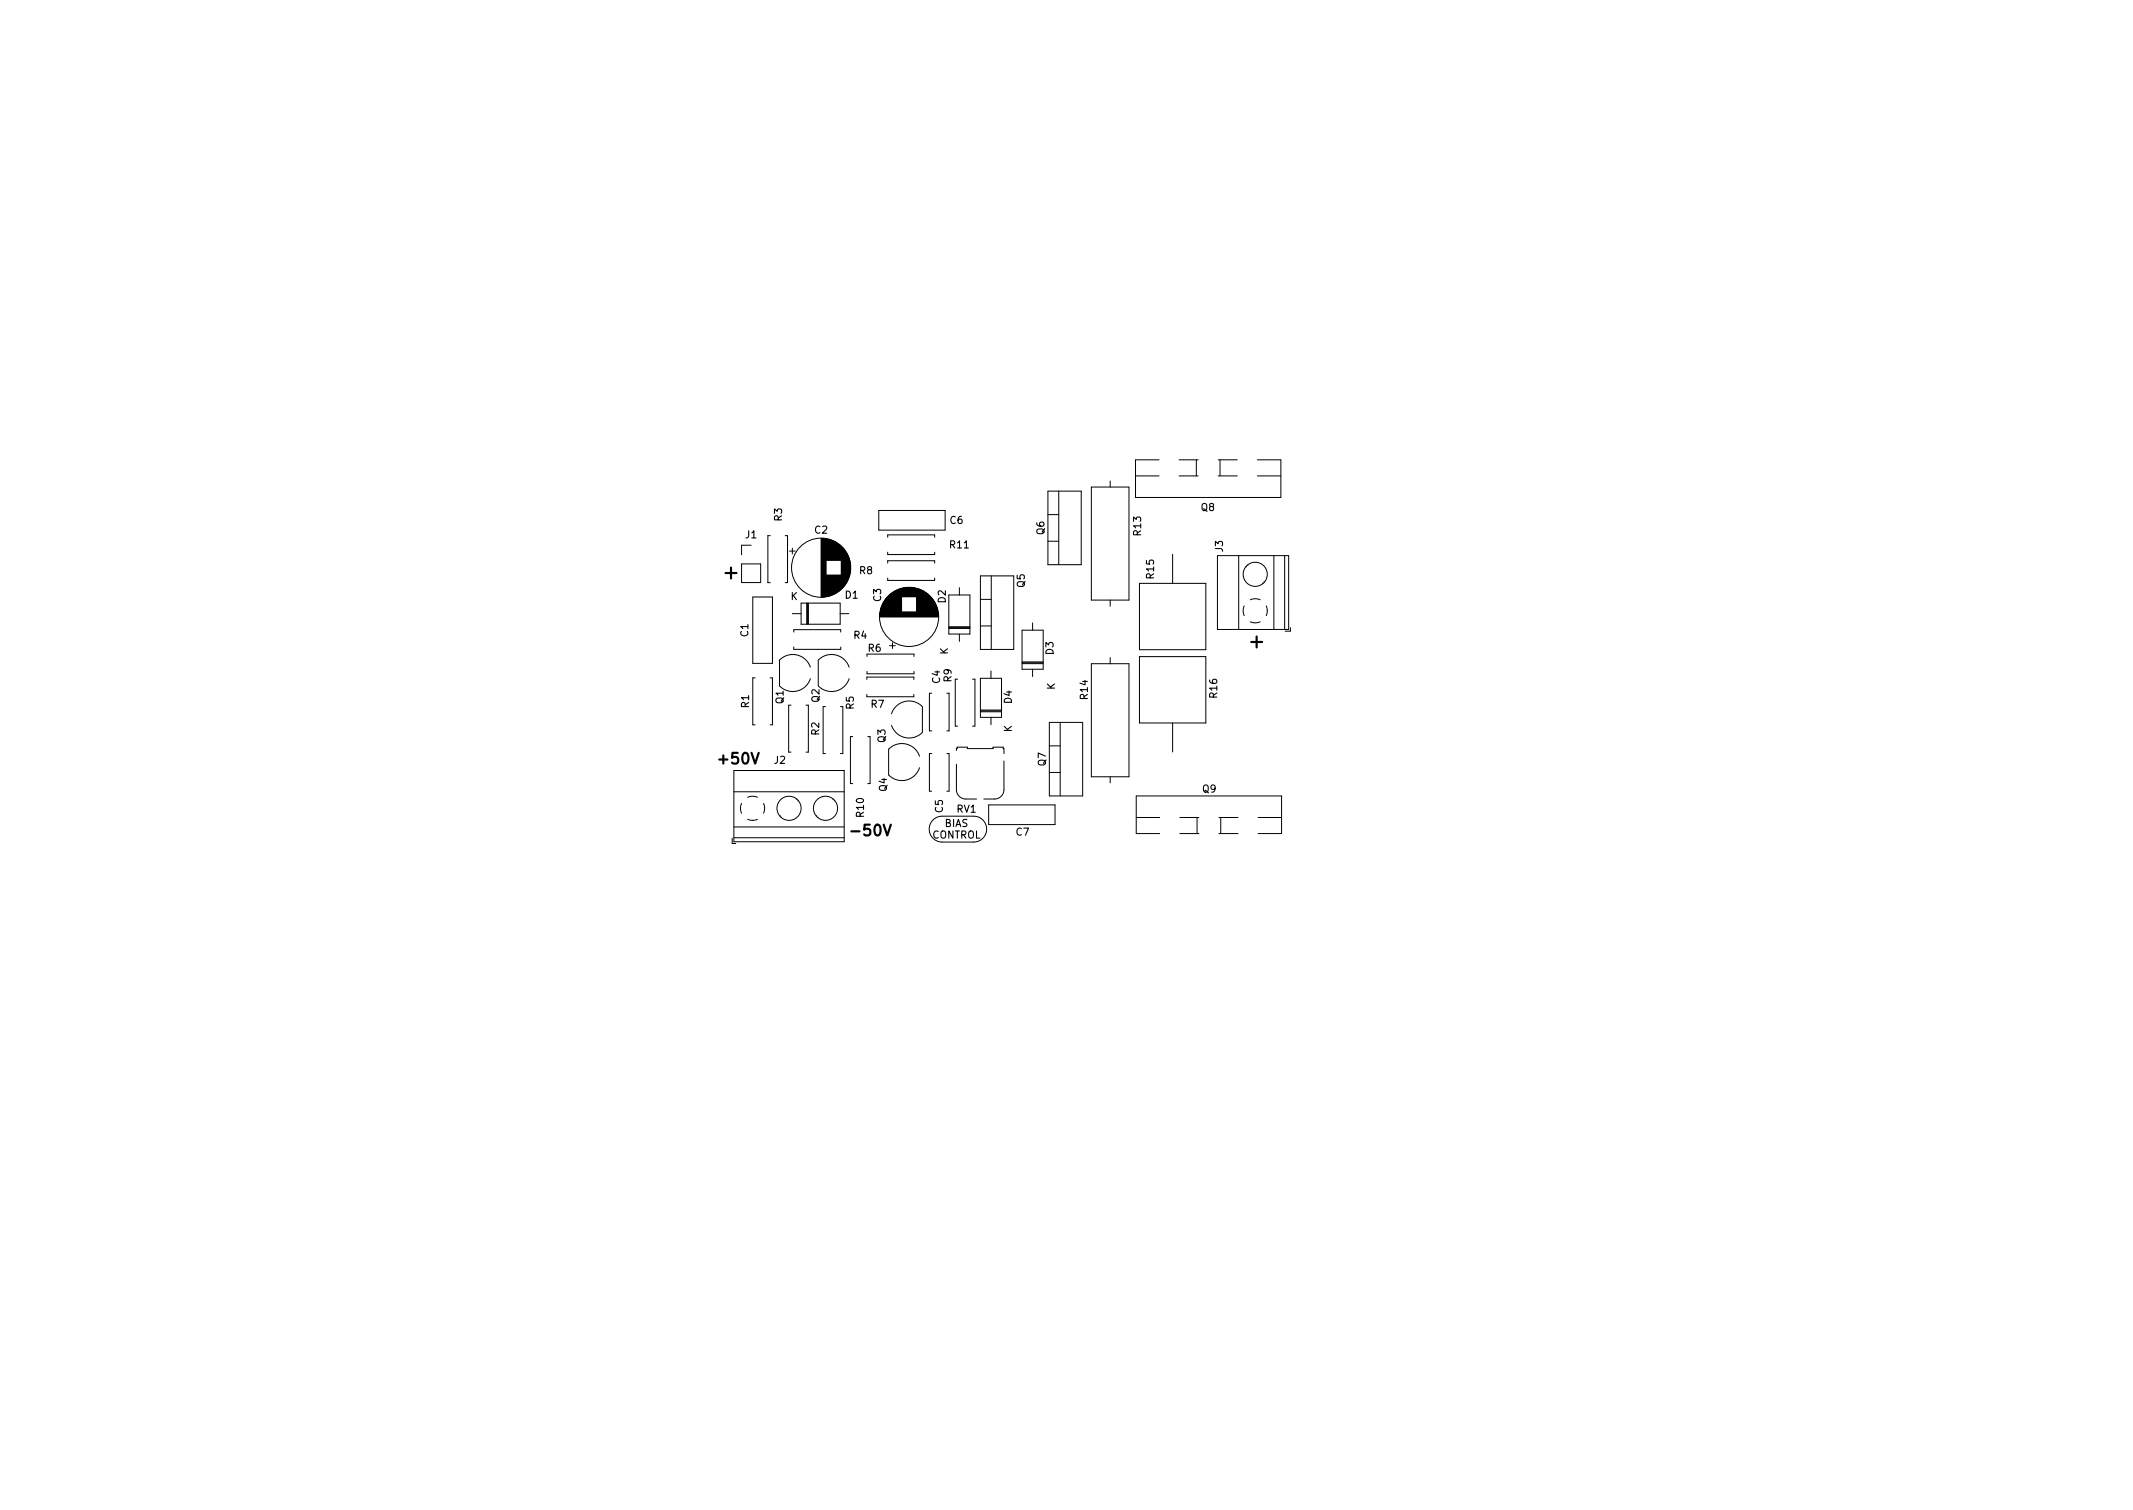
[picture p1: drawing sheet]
<svg xmlns="http://www.w3.org/2000/svg" width="297mm" height="210mm" viewBox="0 0 297 210" stroke-linecap="round" stroke-linejoin="round" font-family="sans-serif">
<defs><g id="words">
<g font-size="2.8">
<text x="101" y="80.6">+</text>
<text x="174.2" y="90.2">+</text>
</g>
<g font-size="2.1">
<text x="100.3" y="106.4">+50V</text>
<text x="119" y="116.4">-50V</text>
</g>
<g font-size="1.4">
<text x="167.3" y="71.1">Q8</text>
<text x="103.8" y="74.9">J1</text>
<text x="108.9" y="72.5" transform="rotate(-90 108.9 72.5)">R3</text>
<text x="113.5" y="74.3">C2</text>
<text x="132.3" y="72.9">C6</text>
<text x="132.3" y="76.3">R11</text>
<text x="145.4" y="74.4" transform="rotate(-90 145.4 74.4)">Q6</text>
<text x="158.9" y="74.5" transform="rotate(-90 158.9 74.5)">R13</text>
<text x="170.3" y="76.8" transform="rotate(-90 170.3 76.8)">J3</text>
<text x="110.1" y="83.5">K</text>
<text x="117.7" y="83.3">D1</text>
<text x="119.7" y="79.9">R8</text>
<text x="122.7" y="83.7" transform="rotate(-90 122.7 83.7)">C3</text>
<text x="131.7" y="83.9" transform="rotate(-90 131.7 83.9)">D2</text>
<text x="142.7" y="81.8" transform="rotate(-90 142.7 81.8)">Q5</text>
<text x="160.7" y="80.5" transform="rotate(-90 160.7 80.5)">R15</text>
<text x="104.2" y="88.6" transform="rotate(-90 104.2 88.6)">C1</text>
<text x="118.9" y="88.9">R4</text>
<text x="120.9" y="90.7">R6</text>
<text x="130.9" y="95.1" transform="rotate(-90 130.9 95.1)">C4</text>
<text x="132" y="91.2" transform="rotate(-90 132 91.2)">K</text>
<text x="132.5" y="94.9" transform="rotate(-90 132.5 94.9)">R9</text>
<text x="146.7" y="91.1" transform="rotate(-90 146.7 91.1)">D3</text>
<text x="104.3" y="98.5" transform="rotate(-90 104.3 98.5)">R1</text>
<text x="109.1" y="98" transform="rotate(-90 109.1 98)">Q1</text>
<text x="114.1" y="97.8" transform="rotate(-90 114.1 97.8)">Q2</text>
<text x="118.9" y="98.7" transform="rotate(-90 118.9 98.7)">R5</text>
<text x="121.3" y="98.5">R7</text>
<text x="140.9" y="102" transform="rotate(-90 140.9 102)">K</text>
<text x="140.9" y="97.9" transform="rotate(-90 140.9 97.9)">D4</text>
<text x="146.9" y="96.1" transform="rotate(-90 146.9 96.1)">K</text>
<text x="151.5" y="97.3" transform="rotate(-90 151.5 97.3)">R14</text>
<text x="169.5" y="97.1" transform="rotate(-90 169.5 97.1)">R16</text>
<text x="107.8" y="106.3">J2</text>
<text x="114.1" y="102.3" transform="rotate(-90 114.1 102.3)">R2</text>
<text x="123.3" y="103.4" transform="rotate(-90 123.3 103.4)">Q3</text>
<text x="145.6" y="106.6" transform="rotate(-90 145.6 106.6)">Q7</text>
<text x="120.3" y="113.7" transform="rotate(-90 120.3 113.7)">R10</text>
<text x="123.5" y="110.2" transform="rotate(-90 123.5 110.2)">Q4</text>
<text x="131.3" y="113.1" transform="rotate(-90 131.3 113.1)">C5</text>
<text x="133.2" y="113.1">RV1</text>
<text x="167.5" y="110.3">Q9</text>
<text x="129.8" y="116.8">CONTROL</text>
<text x="131.5" y="115.1">BIAS</text>
<text x="141.5" y="116.3">C7</text>
</g>
</g></defs>
<g fill="none" stroke="#000" stroke-width=".14">
<path d="M103.3 78.5h2.6v2.6h-2.6M104.6 75.9h-1.3v1.3M107.3 74.6h-.4v6.5h.4M109.3 74.6h.4v6.5h-.4M109.9 76.7h.8M110.3 76.3v.8M114.4 75v8.1M114.5 75v8.1M114.6 75v8.1M114.7 75v8.1M114.8 75v8.1M114.9 75v8.1"/>
<path d="M115 75v8.1M115.1 75v3M115.2 75v3M115.2 75.1v2.9M115.3 75.1v2.9M115.4 75.1v2.9M115.5 75.1v2.9M115.6 75.1v2.9M115.6 75.2v2.8M115.7 75.2v2.8M115.8 75.2v2.8M115.9 75.3v2.7"/>
<path d="M116 75.3v2.7M116.1 75.3v2.7M116.1 75.4v2.6M116.2 75.4v2.6M116.3 75.4v2.6M116.3 75.5v2.5M116.4 75.5v2.5M116.5 75.6v2.4M116.6 75.6v2.4M116.6 75.7v2.3M116.7 75.7v2.3M116.8 75.7v2.3"/>
<path d="M116.8 75.8v2.2M116.9 75.8v2.2M116.9 75.9v2.1M117 75.9v2.1M117 76v2M117.1 76v2M117.2 76.1v5.9M117.3 76.2v5.7M117.4 76.3v5.5M117.4 76.4v5.3M117.5 76.4v5.3M117.6 76.5v5.1"/>
<path d="M117.6 76.6v4.9M117.7 76.6v4.8M117.7 76.7v4.7M117.8 76.8v4.5M117.8 76.9v4.3M117.9 76.9v4.3M117.9 77v4.1M118 77.1v3.9M118 77.2v3.7M118.1 77.3v3.5M118.1 77.4v3.3M118.2 77.5v3.1"/>
<path d="M118.2 77.6v2.9M118.2 77.7v2.7M118.3 77.8v2.5M118.3 78v2.1M118.4 78.1v1.9M118.4 78.3v1.5M118.4 78.5v1.1M122.4 71.1h9.2v2.7h-9.2zM123.6 74.8v-.3h6.6v.3M123.6 76.9v.3h6.6v-.3M123.6 78.4v-.3h6.6v.3M145.9 68.4h4.7v10.2h-4.7z"/>
<path d="M145.9 71.7h1.5M145.9 75.4h1.5M147.4 68.4v10.2M152 67.8h5.2v15.8h-5.2zM154.6 67v.8M158.1 66.3h3.3M161.4 64h-3.3v5.3h20.3v-5.3h-3.3M163.3 77.2v4M164.2 66.3h2.7M164.2 64h2.7M166.6 64v2.3M169.5 77.4h10v10.2h-10z"/>
<path d="M169.6 66.3h2.7M169.6 64h2.7M169.9 64v2.3M172.5 77.4v10.2M173.5 78.9h.1M173.7 78.7h.1M175.1 66.3h3.3M177.4 77.4v10.2M178.9 77.4v10.2M104.8 83.1h2.8v9.3h-2.8zM105.2 94.4h-.4v6.5h.4M107.2 94.4h.4v6.5h-.4"/>
<path d="M110.2 98.2h-.4v6.5h.4M110.3 85.4h1.3M110.5 88v-.3h6.6v.3M110.5 90.1v.3h6.6v-.3M111.6 84h5.4v2.9h-5.4zM112.2 98.2h.4v6.5h-.4M112.3 84v2.9M112.5 84v2.9M112.6 84v2.9M112.8 94.5a2.57 2.57 0 0 1-4.2 1M112.8 92.9a2.58 2.58 0 0 0-4.2-1l-.1 3.6M115 98.4h-.4v6.5h.4"/>
<path d="M115.1 80.1v3M115.2 80.1v3M115.2 80.1v2.9M115.3 80.1v2.9M115.4 80.1v2.9M115.5 80.1v2.9M115.6 80.1v2.9M115.6 80.1v2.8M115.7 80.1v2.8M115.8 80.1v2.8M115.9 80.1v2.7M116 80.1v2.7"/>
<path d="M116.1 80.1v2.7M116.1 80.1v2.6M116.2 80.1v2.6M116.3 80.1v2.6M116.3 80.1v2.5M116.4 80.1v2.5M116.5 80.1v2.4M116.6 80.1v2.4M116.6 80.1v2.3M116.7 80.1v2.3M116.8 80.1v2.3M116.8 80.1v2.2"/>
<path d="M116.9 80.1v2.2M116.9 80.1v2.1M117 80.1v2.1M117 85.4h1.2M117 80.1v2M117 98.4h.4v6.5h-.4M117.1 80.1v2M118.2 92.9a2.58 2.58 0 0 0-4.2-1l-.1 3.6M118.2 94.5a2.57 2.57 0 0 1-4.2 1M120.7 94.6v-.3h6.6v.3M120.7 96.7v.3h6.6v-.3M120.7 91.4v-.3h6.6v.3"/>
<path d="M120.7 93.5v.3h6.6v-.3M122.5 85.9h8.2M122.5 85.8h8.2M122.5 85.7h8.2M122.5 85.6h8.2M122.5 85.5h8.2M122.5 85.4h8.2M122.6 85.4h8M122.6 85.3h8M122.6 85.2h8M122.6 85.2h3M122.6 85.1h3"/>
<path d="M122.6 85h3M122.6 84.9h3M122.7 84.9h2.9M122.7 84.8h2.9M122.7 84.7h2.9M122.7 84.6h2.9M122.8 84.5h2.8M122.8 84.4h2.8M122.8 84.3h2.8M122.9 84.3h2.7M122.9 84.2h2.7M122.9 84.1h2.7"/>
<path d="M123 84.1h2.6M123 84h2.6M123 83.9h2.6M123.1 83.9h2.5M123.1 83.8h2.5M123.1 83.7h2.5M123.2 83.7h2.4M123.2 83.6h2.4M123.3 83.5h2.3M123.4 83.4h2.2M123.4 83.3h2.2M123.5 83.3h2.1"/>
<path d="M123.5 83.2h2.1M123.6 83.1h2M123.6 83.1h6M123.6 80.5v.3h6.6v-.3M123.7 83.1h5.8M123.7 83h5.8M123.8 82.9h5.6M123.9 82.9h5.4M123.9 89.9h.8M123.9 82.8h5.4M124 82.7h5.2M124.1 82.7h5"/>
<path d="M124.1 82.6h5M124.2 82.6h4.8M124.3 82.5h4.6M124.3 89.5v.8M124.4 82.5h4.4M124.4 82.4h4.4M124.5 82.4h4.2M124.6 82.3h4M124.7 82.3h3.8M124.8 82.2h3.6M124.9 82.2h3.4M125 82.1h3.2"/>
<path d="M125.1 82.1h3M125.3 82h2.6M125.4 82h2.4M125.5 81.9h2.2M125.7 81.9h1.8M125.8 81.9h1.6M126.1 81.8h1M127.6 83.1h2M127.6 84.4h2.8M127.6 83.4h2.2M127.6 83.5h2.3M127.6 84h2.6"/>
<path d="M127.6 83.6h2.4M127.6 84.3h2.8M127.6 84.7h2.9M127.6 83.8h2.5M127.6 85.2h3M127.6 84.8h2.9M127.6 83.2h2.1M127.6 83.7h2.4M127.6 83.9h2.6M127.6 83.9h2.5M127.6 83.3h2.2M127.6 84.6h2.9"/>
<path d="M127.6 84.5h2.9M127.6 85.1h3M127.6 84.9h3M127.6 83.7h2.5M127.6 84.5h2.8M127.6 85h3M127.6 84.2h2.7M127.6 83.3h2.1M127.6 84.1h2.7M127.6 84.9h2.9M127.6 84.1h2.6M127.6 84.3h2.7"/>
<path d="M128.4 98.4a2.57 2.57 0 0 0-4.2 1M128.5 98.4v3.6M129.7 96.5h-.3v5.3h.3M131.9 96.5h.3v5.3h-.3M132.1 82.8h3v5.5h-3zM132.1 87.5h3M132.1 87.4h3M132.1 87.3h3M133.4 94.6h-.4v6.5h.4M133.6 81.8v1M133.6 88.3v1M135.4 94.6h.4v6.5h-.4"/>
<path d="M136.5 83.5h1.5M136.5 80.2h4.7v10.2h-4.7zM136.5 94.4h3v5.5h-3zM136.5 98.9h3M136.5 99.1h3M136.5 99h3M136.5 87.2h1.5M138 93.4v1M138 99.9v1M138 80.2v10.2M142.3 87.7h3v5.5h-3zM142.3 92.3h3"/>
<path d="M142.3 92.2h3M142.3 92.4h3M143.8 86.7v1M143.8 93.2v1M152 92.4h5.2v15.8h-5.2zM154.6 83.6v.8M154.6 91.6v.8M158.7 81.2h9.2v9.3h-9.2zM158.7 91.4h9.2v9.3h-9.2zM173.3 84.4l-.2 .7 .2 .6M174.1 86.6l.7 .1 .7-.1M174.1 83.5l.7-.1 .7 .1"/>
<path d="M175.8 81.2h.1M176 81h.1M176.3 84.4l.2 .6M176.5 85l-.2 .7M179.7 87.4v.5h-.7M102 116.7v.7h.5M102.2 116.6h15.4M102.2 110.2h15.4M102.2 115.1h15.4M102.2 107.3h15.4v9.9h-15.4zM103.3 111.9l-.2 .7 .2 .6M104.1 114.1l.7 .1"/>
<path d="M104.1 111l.7-.1 .7 .1M105.5 114.1l-.7 .1M106.3 111.9l.2 .6-.2 .7M108.7 113.6h-.1M108.8 113.8h.1M110.9 111.3h.1M111.2 111.5h-.1M113.7 113.6h.1M113.9 113.8h.1M116 111.3h.1M116.2 111.5h.1M118.8 102.6h-.4v6.5h.4"/>
<path d="M120.8 102.6h.4v6.5h-.4M124.2 101a2.58 2.58 0 0 0 4.2 1M128.1 105.3a2.58 2.58 0 0 0-4.3-1v3.6a2.58 2.58 0 0 0 4.3-1M129.7 104.9h-.3v5.3h.3M129.9 114.2a1.8 1.8 0 0 1 1.3-.6h4.4a1.8 1.8 0 0 1 1.8 1.8 1.8 1.8 0 0 1-1.8 1.8h-4.4a1.8 1.8 0 0 1-1.7-1.1 1.8 1.8 0 0 1 .4-1.9zM131.9 104.9h.3v5.3h-.3M133.2 106.4v3.5a1.31 1.31 0 0 0 1.3 1.4h1.5M133.2 104.5l.1-.5h1.4v.2h3.6v-.2h1.4v.2h.1v.7M137.7 112.1h9.2v2.7h-9.2zM139.8 106v3.9a1.31 1.31 0 0 1-1.3 1.4h-1.5M146.1 100.6h4.7v10.2h-4.7zM146.1 107.6h1.5"/>
<path d="M146.1 103.9h1.5M147.6 100.6v10.2M154.6 108.2v.8M158.2 113.8h3.3M161.5 116.1h-3.3v-5.3h20.3v5.3h-3.3M163.3 100.7v4M164.3 113.8h2.6M164.3 116.1h2.6M166.7 113.8v2.3M169.7 113.8h2.7M169.7 116.1h2.7M170 113.8v2.3"/>
<path d="M175.2 113.8h3.3"/>
<circle cx="114.3" cy="79" r="4.1"/>
<circle cx="174.8" cy="80" r="1.68"/>
<circle cx="126.6" cy="85.9" r="4.1"/>
<circle cx="109.9" cy="112.5" r="1.68"/>
<circle cx="115" cy="112.5" r="1.68"/>
</g>
<g fill="#fff" stroke="#fff" stroke-width=".14">
<circle cx="169.2" cy="91.2" r=".4"/>
<circle cx="174.8" cy="91.2" r=".4"/>
<circle cx="106.2" cy="90.2" r=".4"/>
<circle cx="106.2" cy="85.2" r=".4"/>
<circle cx="112.6" cy="79" r=".4"/>
<circle cx="116.1" cy="79" r=".4"/>
<circle cx="126.6" cy="87.6" r=".4"/>
<circle cx="126.6" cy="84.1" r=".4"/>
<circle cx="130.8" cy="96.6" r=".4"/>
<circle cx="130.8" cy="101.6" r=".4"/>
<circle cx="129.5" cy="72.4" r=".4"/>
<circle cx="124.5" cy="72.4" r=".4"/>
<circle cx="139.8" cy="113.4" r=".4"/>
<circle cx="144.8" cy="113.4" r=".4"/>
<circle cx="109.2" cy="85.4" r=".45"/>
<circle cx="119.4" cy="85.4" r=".45"/>
<circle cx="143.8" cy="95.5" r=".55"/>
<circle cx="143.8" cy="85.4" r=".55"/>
<circle cx="138" cy="102.2" r=".55"/>
<circle cx="138" cy="92.1" r=".55"/>
<circle cx="104.6" cy="77.2" r=".5"/>
<circle cx="104.6" cy="79.8" r=".5"/>
<circle cx="104.8" cy="112.5" r=".65"/>
<circle cx="109.9" cy="112.5" r=".65"/>
<circle cx="115" cy="112.5" r=".65"/>
<circle cx="174.8" cy="85" r=".65"/>
<circle cx="174.8" cy="80" r=".65"/>
<circle cx="110.4" cy="92.4" r=".38"/>
<circle cx="111.7" cy="93.7" r=".38"/>
<circle cx="110.4" cy="95" r=".38"/>
<circle cx="126.6" cy="101.4" r=".37"/>
<circle cx="125.3" cy="100.2" r=".37"/>
<circle cx="126.6" cy="98.9" r=".37"/>
<circle cx="139.8" cy="87.8" r=".55"/>
<circle cx="139.8" cy="85.3" r=".55"/>
<circle cx="139.8" cy="82.8" r=".55"/>
<circle cx="149.2" cy="76" r=".55"/>
<circle cx="149.2" cy="73.5" r=".55"/>
<circle cx="149.2" cy="71" r=".55"/>
<circle cx="149.4" cy="108.2" r=".55"/>
<circle cx="149.4" cy="105.7" r=".55"/>
<circle cx="149.4" cy="103.2" r=".55"/>
<circle cx="162.8" cy="66" r=".75"/>
<circle cx="168.2" cy="66" r=".75"/>
<circle cx="173.7" cy="66" r=".75"/>
<circle cx="173.8" cy="114" r=".75"/>
<circle cx="168.4" cy="114" r=".75"/>
<circle cx="162.9" cy="114" r=".75"/>
<circle cx="111.2" cy="97.6" r=".4"/>
<circle cx="111.2" cy="105.3" r=".4"/>
<circle cx="108.3" cy="74" r=".4"/>
<circle cx="108.3" cy="81.7" r=".4"/>
<circle cx="110" cy="89" r=".4"/>
<circle cx="117.6" cy="89" r=".4"/>
<circle cx="116" cy="97.8" r=".4"/>
<circle cx="116" cy="105.5" r=".4"/>
<circle cx="120.2" cy="92.4" r=".4"/>
<circle cx="127.8" cy="92.4" r=".4"/>
<circle cx="130.7" cy="79.4" r=".4"/>
<circle cx="123.1" cy="79.4" r=".4"/>
<circle cx="134.4" cy="101.6" r=".4"/>
<circle cx="134.4" cy="94" r=".4"/>
<circle cx="119.8" cy="109.6" r=".4"/>
<circle cx="119.8" cy="102" r=".4"/>
<circle cx="130.7" cy="75.8" r=".4"/>
<circle cx="123.1" cy="75.8" r=".4"/>
<circle cx="154.6" cy="110.4" r=".6"/>
<circle cx="154.6" cy="90.1" r=".6"/>
<circle cx="163.3" cy="85.8" r=".6"/>
<circle cx="163.3" cy="75.7" r=".6"/>
<circle cx="154.6" cy="85.8" r=".6"/>
<circle cx="154.6" cy="65.5" r=".6"/>
<circle cx="115.8" cy="92.4" r=".38"/>
<circle cx="117.1" cy="93.7" r=".38"/>
<circle cx="115.8" cy="95" r=".38"/>
<circle cx="130.8" cy="105" r=".4"/>
<circle cx="130.8" cy="110" r=".4"/>
<circle cx="127.8" cy="95.6" r=".4"/>
<circle cx="120.2" cy="95.6" r=".4"/>
<circle cx="125.6" cy="104.8" r=".37"/>
<circle cx="126.9" cy="106.1" r=".37"/>
<circle cx="125.6" cy="107.4" r=".37"/>
<circle cx="163.3" cy="96" r=".6"/>
<circle cx="163.3" cy="106.2" r=".6"/>
<circle cx="133.6" cy="90.6" r=".55"/>
<circle cx="133.6" cy="80.5" r=".55"/>
<circle cx="106.2" cy="93.8" r=".4"/>
<circle cx="106.2" cy="101.5" r=".4"/>
<circle cx="103.3" cy="68.9" r=".25"/>
<circle cx="101.6" cy="68.2" r=".25"/>
<circle cx="105.7" cy="66.5" r=".25"/>
<circle cx="101.6" cy="64.9" r=".25"/>
<circle cx="103.3" cy="64.1" r=".25"/>
<circle cx="105" cy="64.9" r=".25"/>
<circle cx="103.3" cy="66.5" r="1.6"/>
<circle cx="105" cy="68.2" r=".25"/>
<circle cx="100.9" cy="66.5" r=".25"/>
<circle cx="177.2" cy="102.5" r=".25"/>
<circle cx="176.5" cy="104.2" r=".25"/>
<circle cx="176.5" cy="100.9" r=".25"/>
<circle cx="172.4" cy="102.5" r=".25"/>
<circle cx="174.8" cy="100.1" r=".25"/>
<circle cx="174.8" cy="102.5" r="1.6"/>
<circle cx="174.8" cy="104.9" r=".25"/>
<circle cx="173.1" cy="100.9" r=".25"/>
<circle cx="173.1" cy="104.2" r=".25"/>
<circle cx="134" cy="105.4" r=".5"/>
<circle cx="136.5" cy="110.4" r=".5"/>
<circle cx="139" cy="105.4" r=".5"/>
</g>
<use href="#words"/>
</svg>
